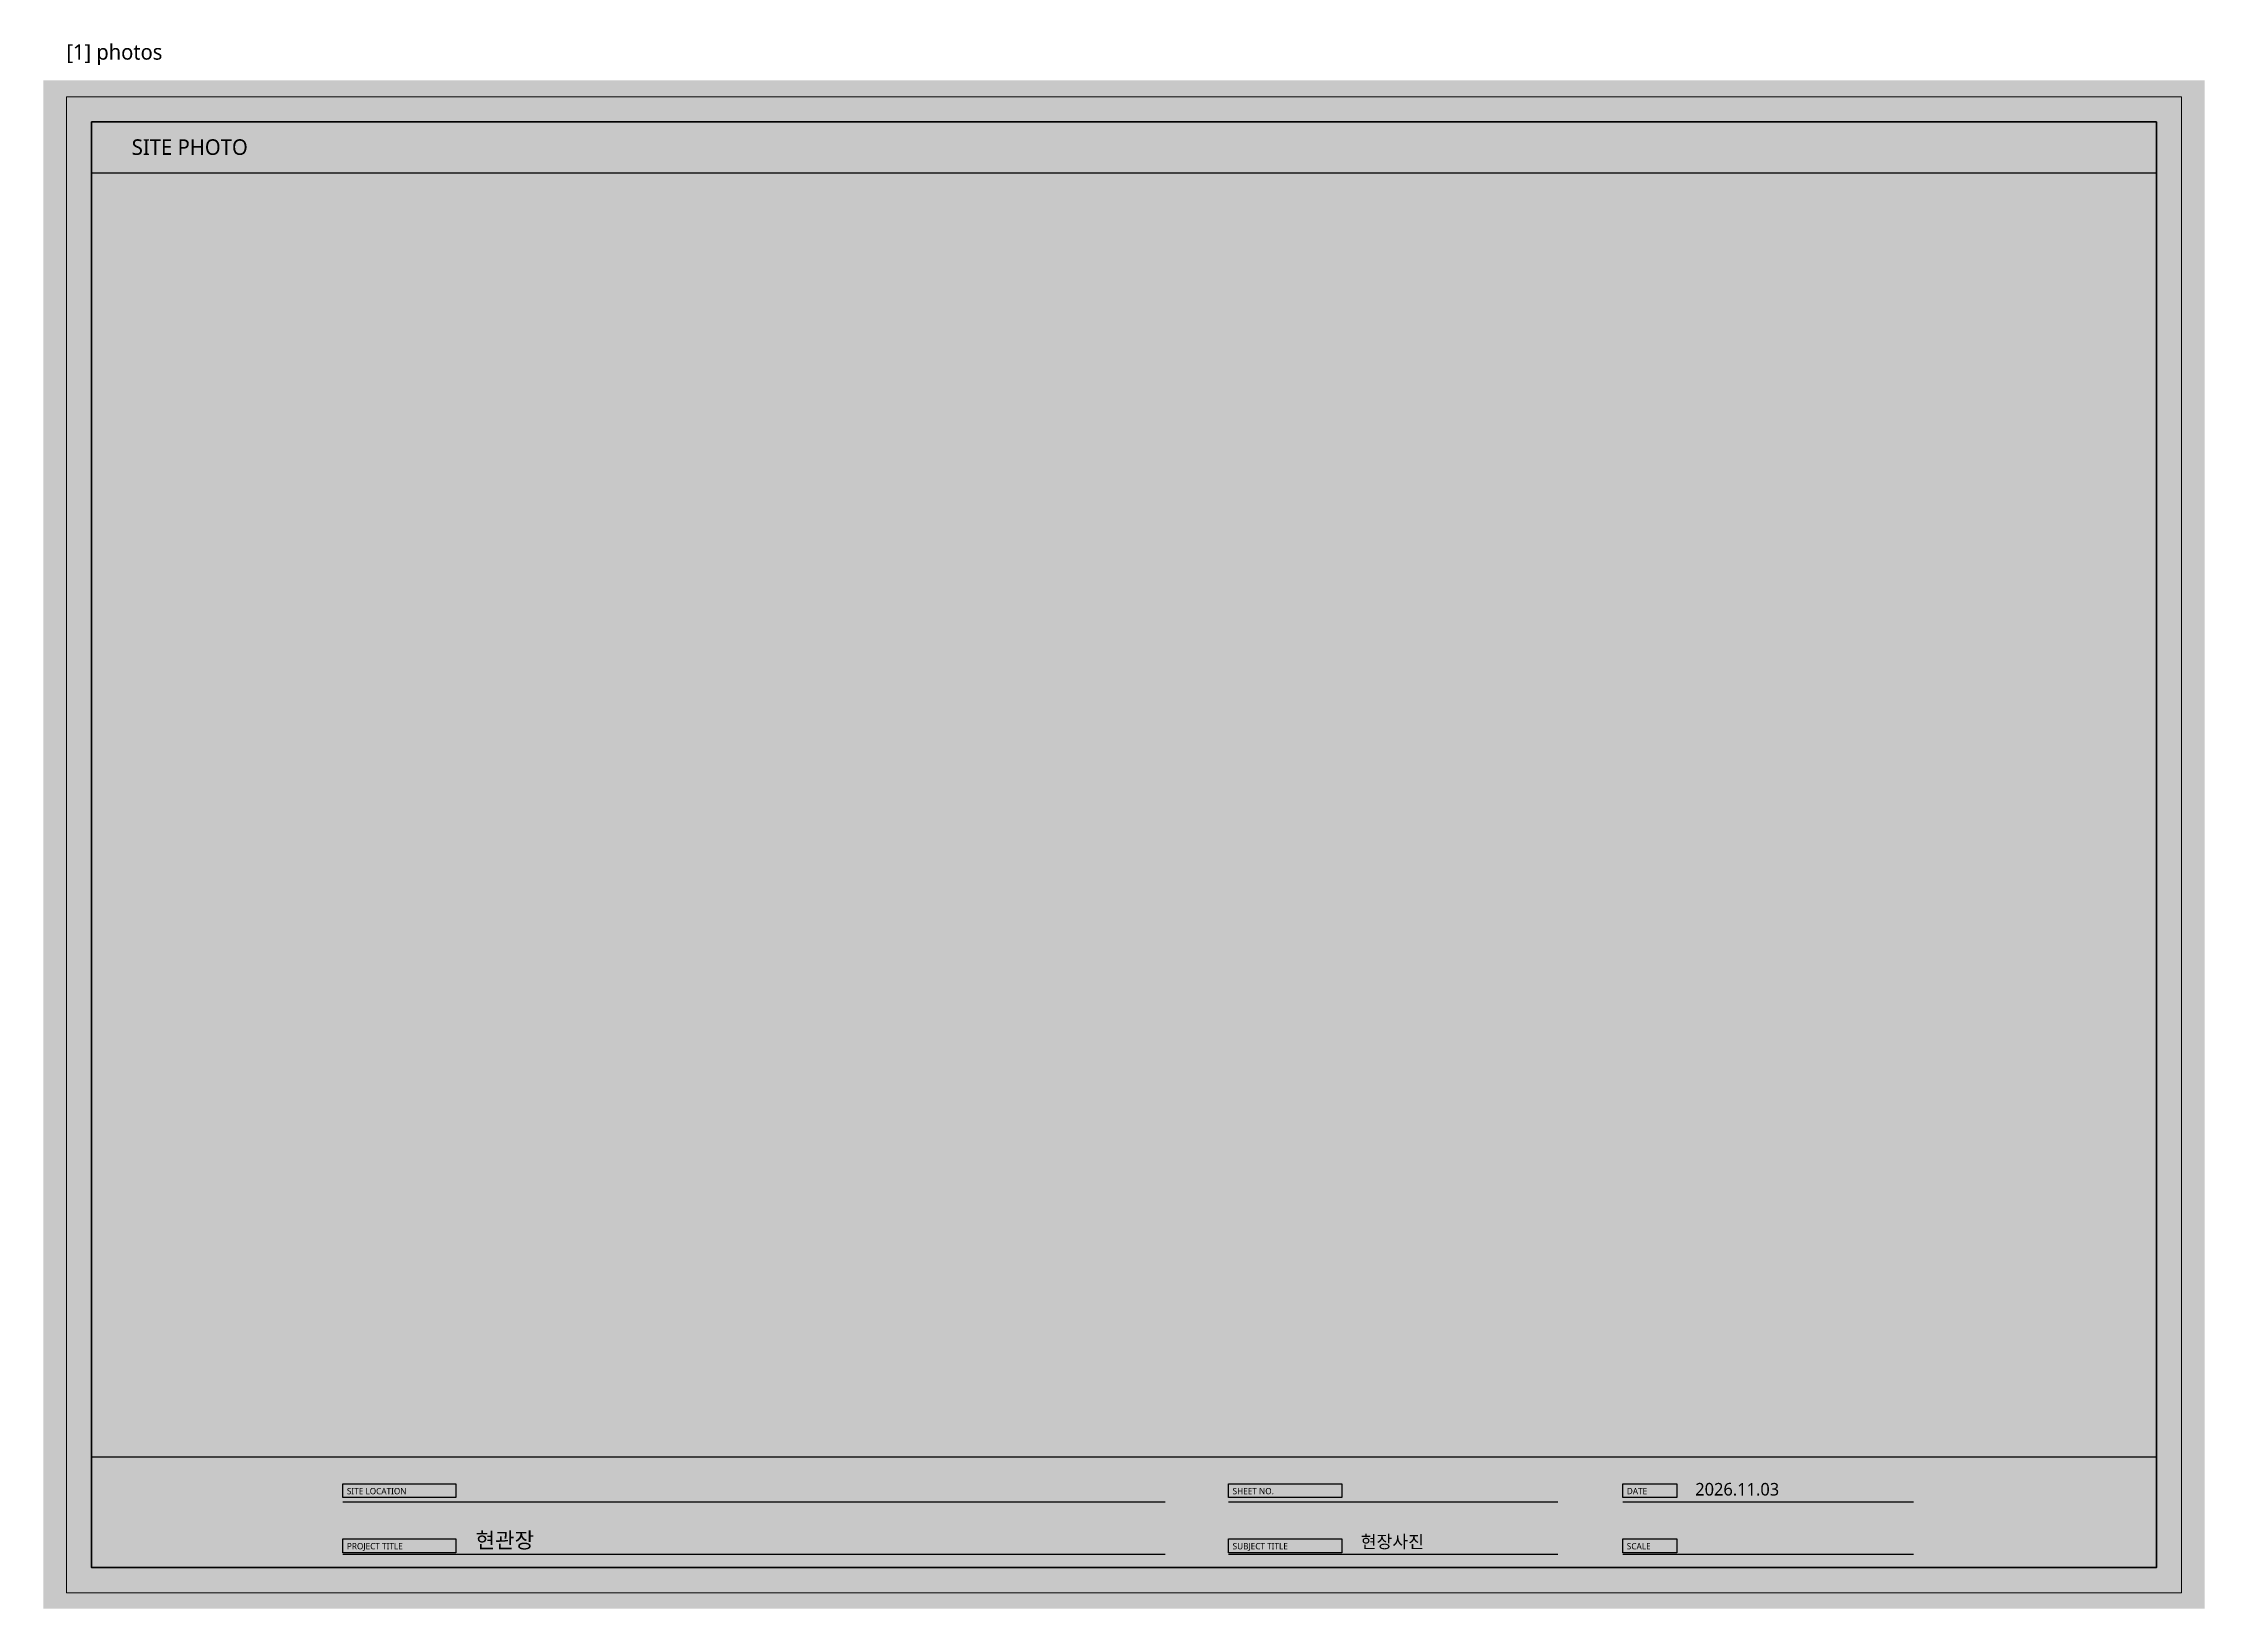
# Model space of a CAD drawing. Header units: millimetres. Extents: x 0 to 3420, y 0 to 304.
# Drawn here: x 0 to 420, y 0 to 304.2 of the extents above; entities that cross this region are included whole.
import ezdxf

# ---------------------------------------------------------------- set-up
doc = ezdxf.new("R2010")
doc.units = ezdxf.units.MM
for name, color, linetype, lineweight, true_color in [('BG', 7, 'Continuous', 0, 0xffffff), ('FRAME', 7, 'Continuous', 100, 0x000000), ('OUTLINE', 7, 'Continuous', 25, 0x000000), ('SHEET_FRAME_INFO', 7, 'Continuous', 0, 0x5a5a5a), ('TEXT', 7, 'Continuous', 13, 0x000000)]:
    doc.layers.add(name, color=color, linetype=linetype, lineweight=lineweight, true_color=true_color)
doc.styles.add('MALGUN', font='malgun.ttf')

msp = doc.modelspace()

# ---------------------------------------------------------------- linework, layer by layer
at = {"layer": 'BG', "lineweight": 0, "true_color": 0xffffff}
msp.add_solid([(0, 0), (420, 0), (0, 297), (420, 297)], dxfattribs=at)
at = {"layer": 'FRAME', "lineweight": 25, "true_color": 0x000000}
for p, q in [((9.4, 279), (410.6, 279)), ((9.4, 29.5), (410.6, 29.5))]:
    msp.add_line(p, q, dxfattribs=at)
at = {"layer": 'FRAME', "lineweight": 13, "true_color": 0x000000}
msp.add_lwpolyline([(4.5, 293.8), (415.5, 293.8), (415.5, 3.1), (4.5, 3.1)], close=True, dxfattribs=at)
at = {"layer": 'FRAME', "lineweight": 100, "true_color": 0x000000}
msp.add_lwpolyline([(9.4, 288.9), (410.6, 288.9), (410.6, 8), (9.4, 8)], close=True, dxfattribs=at)
at = {"layer": 'FRAME', "lineweight": 0, "true_color": 0x555555}
for points in [[(58.2, 24.3), (80.2, 24.3), (58.2, 21.6), (80.2, 21.6)], [(230.3, 24.3), (252.3, 24.3), (230.3, 21.6), (252.3, 21.6)], [(306.9, 24.3), (317.4, 24.3), (306.9, 21.6), (317.4, 21.6)], [(58.2, 13.6), (80.2, 13.6), (58.2, 10.9), (80.2, 10.9)], [(230.3, 13.6), (252.3, 13.6), (230.3, 10.9), (252.3, 10.9)], [(306.9, 13.6), (317.4, 13.6), (306.9, 10.9), (317.4, 10.9)]]:
    msp.add_solid(points, dxfattribs=at)
at = {"layer": 'OUTLINE', "lineweight": 25, "true_color": 0x000000}
for p, q in [((58.2, 20.8), (218, 20.8)), ((230.3, 20.8), (294.3, 20.8)), ((306.9, 20.8), (363.4, 20.8)), ((58.2, 10.6), (218, 10.6)), ((230.3, 10.6), (294.3, 10.6)), ((306.9, 10.6), (363.4, 10.6))]:
    msp.add_line(p, q, dxfattribs=at)
for points in [[(58.2, 24.3), (80.2, 24.3), (80.2, 21.6), (58.2, 21.6)], [(230.3, 24.3), (252.3, 24.3), (252.3, 21.6), (230.3, 21.6)], [(306.9, 24.3), (317.4, 24.3), (317.4, 21.6), (306.9, 21.6)], [(58.2, 13.6), (80.2, 13.6), (80.2, 10.9), (58.2, 10.9)], [(230.3, 13.6), (252.3, 13.6), (252.3, 10.9), (230.3, 10.9)], [(306.9, 13.6), (317.4, 13.6), (317.4, 10.9), (306.9, 10.9)]]:
    msp.add_lwpolyline(points, close=True, dxfattribs=at)

# ---------------------------------------------------------------- texts
at = {"layer": 'SHEET_FRAME_INFO', "true_color": 0x5a5a5a, "style": 'MALGUN'}
msp.add_text('[1] photos', height=3, dxfattribs=at).set_placement((4.5, 301))
at = {"layer": 'TEXT', "true_color": 0x000000, "style": 'MALGUN'}
for s, height, p in [('SITE PHOTO', 3.024, (17.2, 282.5)), ('2026.11.03', 2.448, (321, 22)), ('현관장', 3.024, (84, 11.8)), ('현장사진', 2.448, (256, 11.8))]:
    msp.add_text(s, height=height, dxfattribs=at).set_placement(p)
at = {"layer": 'TEXT', "true_color": 0xffffff, "style": 'MALGUN'}
for s, p in [('SITE LOCATION', (59, 22.25)), ('SHEET NO.', (231.1, 22.25)), ('DATE', (307.7, 22.25)), ('PROJECT TITLE', (59, 11.55)), ('SUBJECT TITLE', (231.1, 11.55)), ('SCALE', (307.7, 11.55))]:
    msp.add_text(s, height=1.224, dxfattribs=at).set_placement(p)

doc.saveas('drawing.dxf')
